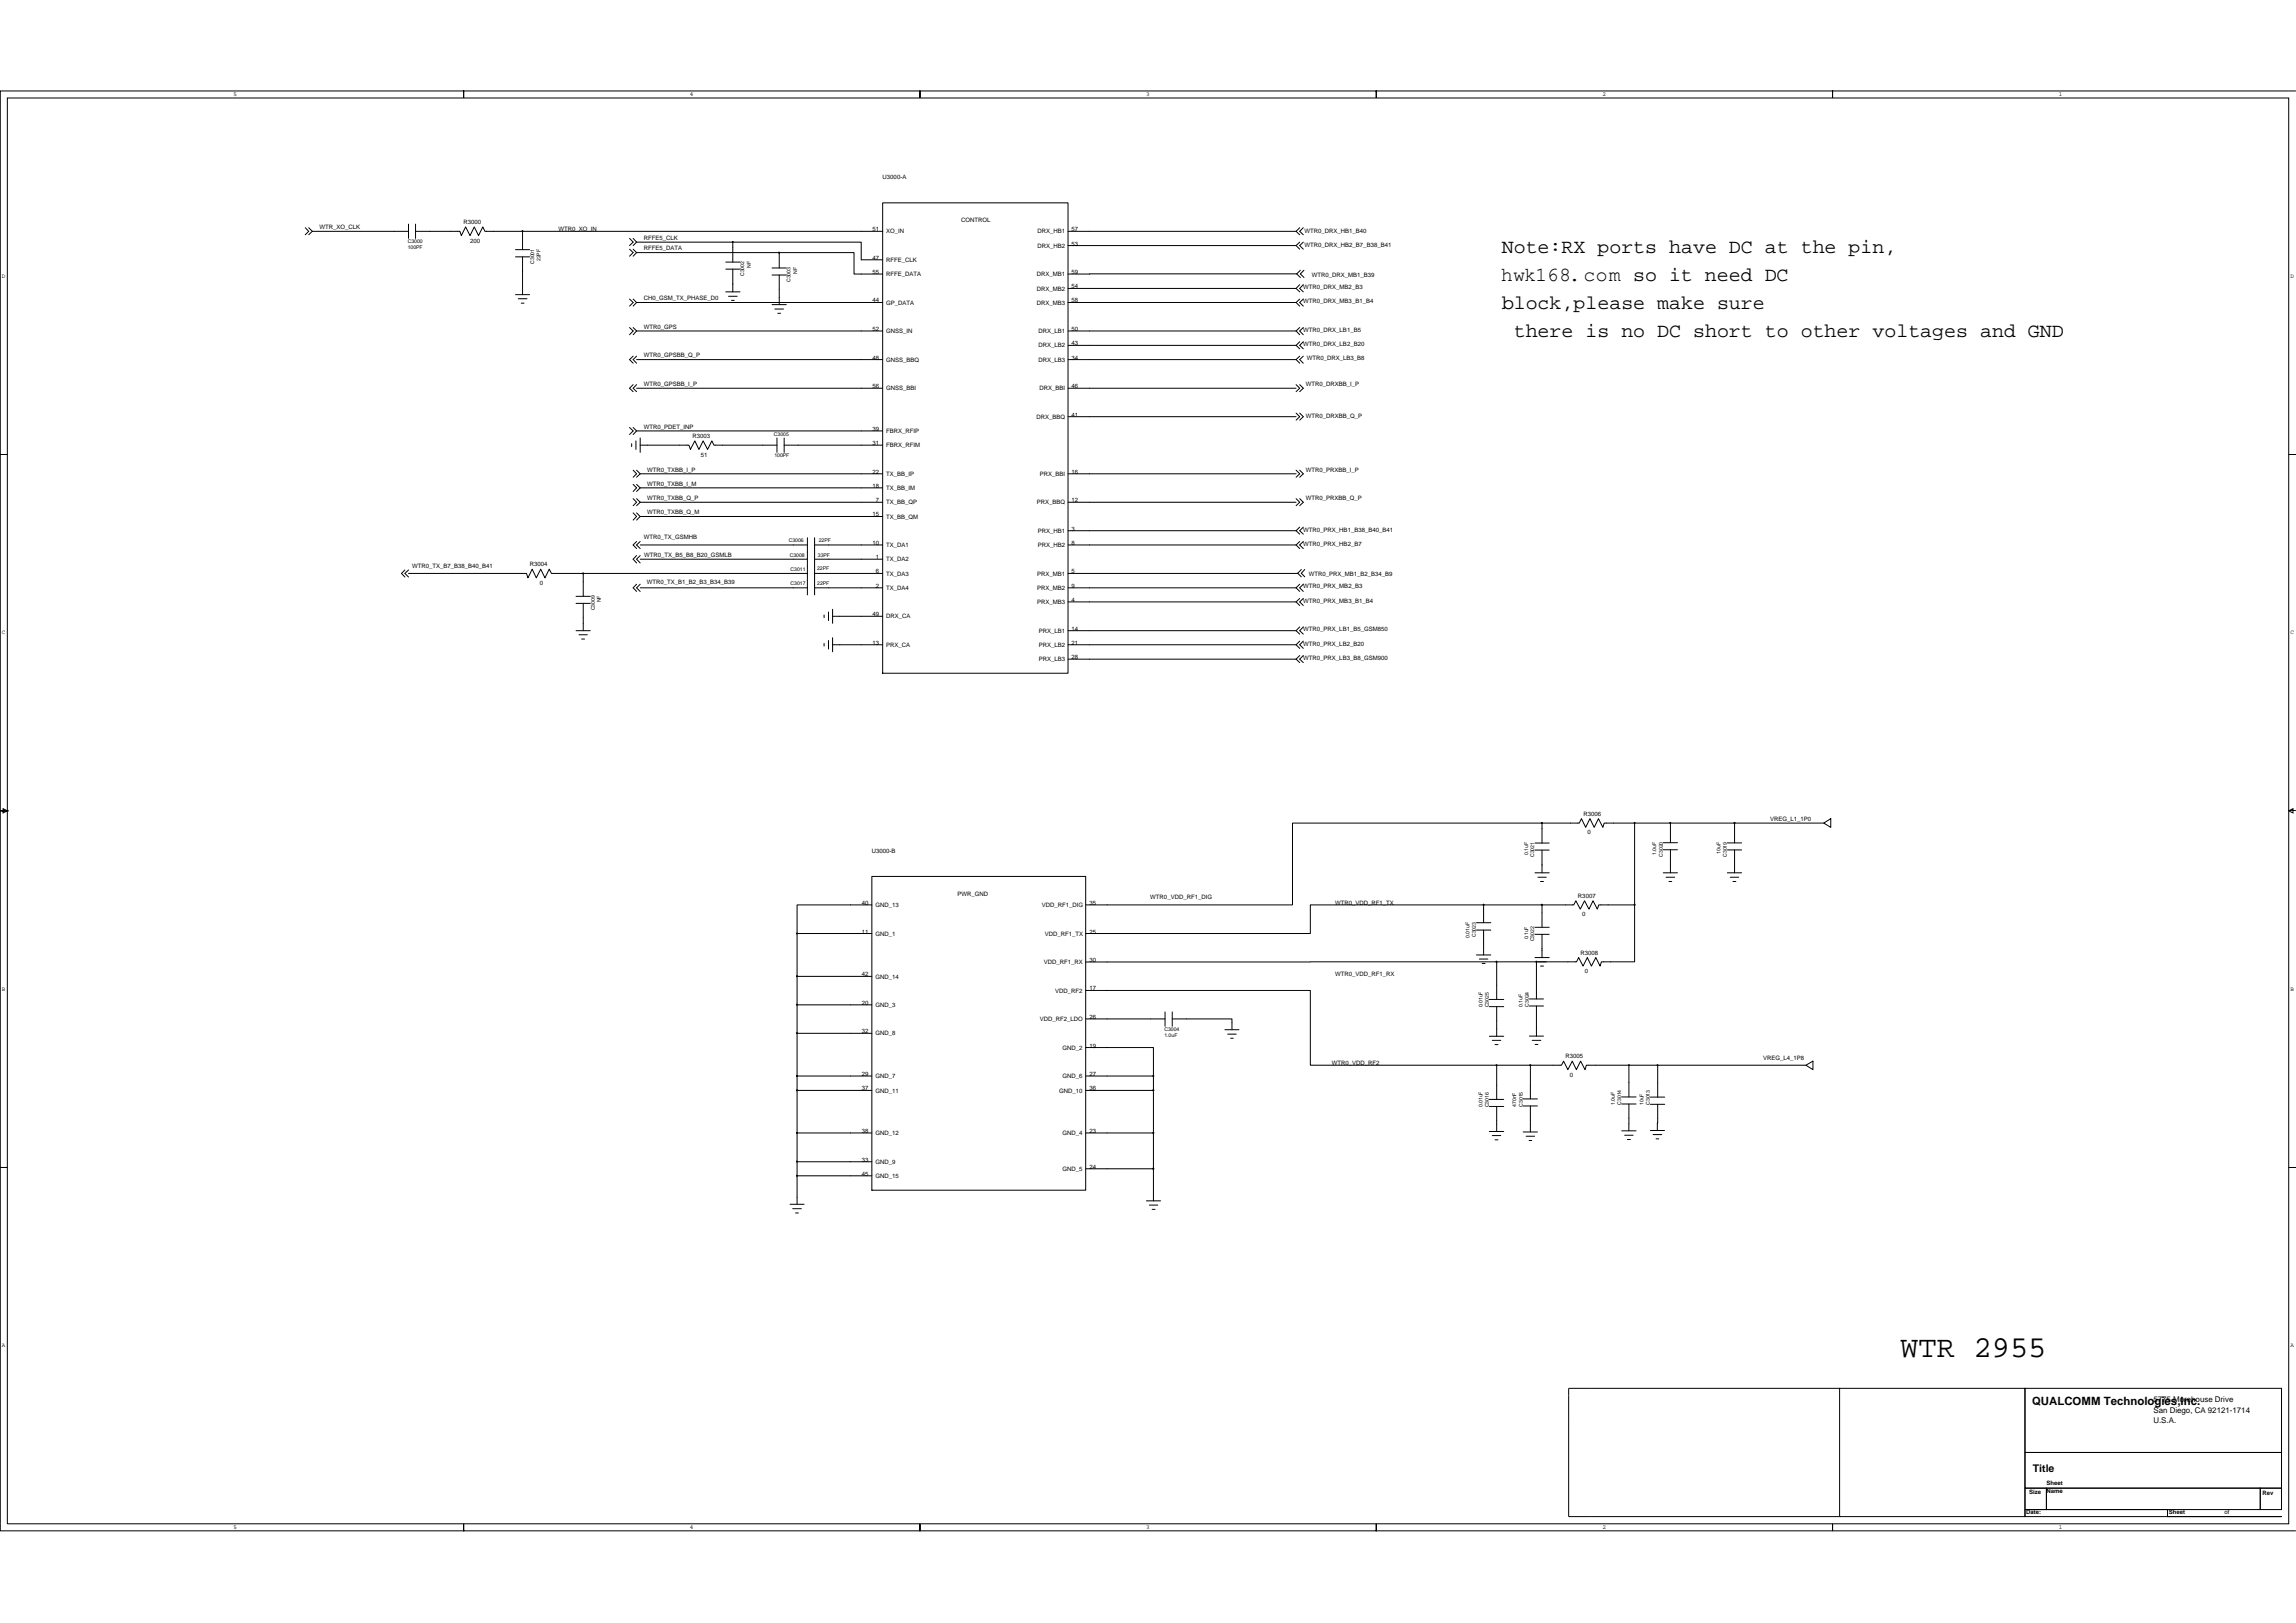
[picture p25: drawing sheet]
<svg xmlns="http://www.w3.org/2000/svg" width="297mm" height="210mm" viewBox="0 0 297 210" stroke-linecap="round" stroke-linejoin="round" font-family="sans-serif">
<defs><g id="words">
<text font-size="3.9" x="245.8" y="175.6">WTR 2955</text>
<g font-size="2.6">
<text x="194.3" y="32.7">Note:RX ports have DC at the pin,</text>
<text x="194.3" y="36.3">hwk168.com so it need DC</text>
<text x="194.3" y="40">block,please make sure</text>
<text x="195.8" y="43.6">there is no DC short to other voltages and GND</text>
</g>
<text font-size="1.5" x="262.9" y="181.8">QUALCOMM Technologies,Inc.</text>
<text font-size="1.4" x="263" y="190.5">Title</text>
<g font-size="1">
<text x="278.6" y="181.4">5775 Morehouse Drive</text>
<text x="278.6" y="182.8">San Diego, CA 92121-1714</text>
<text x="278.6" y="184.1">U.S.A.</text>
</g>
<g font-size=".8">
<text x="30.2" y="12.4">5</text>
<text x="89.3" y="12.4">4</text>
<text x="148.3" y="12.4">3</text>
<text x="207.3" y="12.4">2</text>
<text x="266.3" y="12.4">1</text>
<text x="114.2" y="23.2">U3000-A</text>
<text x="41.3" y="29.6">WTR_XO_CLK</text>
<text x="60" y="29">R3000</text>
<text x="72.2" y="29.9">WTR0_XO_IN</text>
<text x="112.9" y="29.9">51</text>
<text x="124.3" y="28.7">CONTROL</text>
<text x="138.6" y="29.9">57</text>
<text x=".3" y="36">D</text>
<text x="60.8" y="31.4">200</text>
<text x="83.3" y="31">RFFE5_CLK</text>
<text x="83.3" y="32.4">RFFE5_DATA</text>
<text x="112.9" y="33.6">47</text>
<text x="112.9" y="35.5">55</text>
<text x="114.7" y="30.2">XO_IN</text>
<text x="114.7" y="33.9">RFFE_CLK</text>
<text x="114.7" y="35.7">RFFE_DATA</text>
<text x="134.2" y="35.7">DRX_MB1</text>
<text x="134.2" y="30.2">DRX_HB1</text>
<text x="134.2" y="32">DRX_HB2</text>
<text x="138.6" y="31.8">53</text>
<text x="138.6" y="35.5">59</text>
<text x="168.8" y="30.1">WTR0_DRX_HB1_B40</text>
<text x="168.8" y="32">WTR0_DRX_HB2_B7_B38_B41</text>
<text x="169.7" y="35.8">WTR0_DRX_MB1_B39</text>
<text x="296.3" y="36">D</text>
<text x="83.3" y="38.9">CH0_GSM_TX_PHASE_D0</text>
<text x="112.9" y="39.1">44</text>
<text x="114.7" y="39.4">GP_DATA</text>
<text x="134.2" y="39.4">DRX_MB3</text>
<text x="134.2" y="37.6">DRX_MB2</text>
<text x="138.6" y="39.1">58</text>
<text x="138.6" y="37.3">54</text>
<text x="168.6" y="37.4">WTR0_DRX_MB2_B3</text>
<text x="168.6" y="39.2">WTR0_DRX_MB3_B1_B4</text>
<text x="83.3" y="42.6">WTR0_GPS</text>
<text x="83.3" y="46.2">WTR0_GPSBB_Q_P</text>
<text x="112.9" y="42.8">52</text>
<text x="112.9" y="46.5">48</text>
<text x="114.7" y="43.1">GNSS_IN</text>
<text x="114.7" y="46.8">GNSS_BBQ</text>
<text x="134.3" y="43.1">DRX_LB1</text>
<text x="134.3" y="45">DRX_LB2</text>
<text x="134.3" y="46.8">DRX_LB3</text>
<text x="138.6" y="42.8">50</text>
<text x="138.6" y="44.7">43</text>
<text x="138.6" y="46.5">34</text>
<text x="168.6" y="42.9">WTR0_DRX_LB1_B5</text>
<text x="168.6" y="44.8">WTR0_DRX_LB2_B20</text>
<text x="169.1" y="46.6">WTR0_DRX_LB3_B8</text>
<text x="83.3" y="49.9">WTR0_GPSBB_I_P</text>
<text x="112.9" y="50.2">56</text>
<text x="114.7" y="50.5">GNSS_BBI</text>
<text x="134.5" y="50.5">DRX_BBI</text>
<text x="138.6" y="50.2">46</text>
<text x="138.6" y="53.9">41</text>
<text x="168.9" y="49.9">WTR0_DRXBB_I_P</text>
<text x="83.3" y="55.5">WTR0_PDET_INP</text>
<text x="89.6" y="56.7">R3003</text>
<text x="90.7" y="59.1">51</text>
<text x="112.9" y="57.6">31</text>
<text x="112.9" y="55.8">39</text>
<text x="114.7" y="57.9">FBRX_RFIM</text>
<text x="114.7" y="56">FBRX_RFIP</text>
<text x="134.1" y="54.2">DRX_BBQ</text>
<text x="168.9" y="54.1">WTR0_DRXBB_Q_P</text>
<text x="83.7" y="61">WTR0_TXBB_I_P</text>
<text x="83.7" y="62.8">WTR0_TXBB_I_M</text>
<text x="83.7" y="64.7">WTR0_TXBB_Q_P</text>
<text x="112.9" y="61.3">22</text>
<text x="112.9" y="63.1">18</text>
<text x="113.3" y="65">7</text>
<text x="114.7" y="61.6">TX_BB_IP</text>
<text x="114.7" y="63.4">TX_BB_IM</text>
<text x="114.7" y="65.3">TX_BB_QP</text>
<text x="134.1" y="65.3">PRX_BBQ</text>
<text x="134.5" y="61.6">PRX_BBI</text>
<text x="138.6" y="61.3">16</text>
<text x="138.6" y="65">12</text>
<text x="168.9" y="61">WTR0_PRXBB_I_P</text>
<text x="168.9" y="64.7">WTR0_PRXBB_Q_P</text>
<text x="83.3" y="69.8">WTR0_TX_GSMHB</text>
<text x="83.7" y="66.5">WTR0_TXBB_Q_M</text>
<text x="112.9" y="66.8">15</text>
<text x="112.9" y="70.5">10</text>
<text x="114.7" y="67.1">TX_BB_QM</text>
<text x="114.7" y="70.8">TX_DA1</text>
<text x="134.3" y="68.9">PRX_HB1</text>
<text x="134.3" y="70.8">PRX_HB2</text>
<text x="138.6" y="68.7">3</text>
<text x="138.6" y="70.5">8</text>
<text x="168.6" y="70.6">WTR0_PRX_HB2_B7</text>
<text x="168.6" y="68.8">WTR0_PRX_HB1_B38_B40_B41</text>
<text x="53.3" y="73.5">WTR0_TX_B7_B38_B40_B41</text>
<text x="68.5" y="73.3">R3004</text>
<text x="69.8" y="75.7">0</text>
<text x="83.3" y="72.1">WTR0_TX_B5_B8_B20_GSMLB</text>
<text x="83.7" y="75.6">WTR0_TX_B1_B2_B3_B34_B39</text>
<text x="113.3" y="72.3">1</text>
<text x="113.3" y="74.2">6</text>
<text x="113.3" y="76.1">2</text>
<text x="114.7" y="72.6">TX_DA2</text>
<text x="114.7" y="74.5">TX_DA3</text>
<text x="114.7" y="76.3">TX_DA4</text>
<text x="134.2" y="74.5">PRX_MB1</text>
<text x="134.2" y="76.3">PRX_MB2</text>
<text x="138.6" y="74.2">5</text>
<text x="138.6" y="76.1">9</text>
<text x="138.6" y="77.9">4</text>
<text x="168.6" y="78">WTR0_PRX_MB3_B1_B4</text>
<text x="168.6" y="76.1">WTR0_PRX_MB2_B3</text>
<text x="169.3" y="74.5">WTR0_PRX_MB1_B2_B34_B9</text>
<text x=".3" y="82.1">C</text>
<text x="112.9" y="79.7">49</text>
<text x="112.9" y="83.4">13</text>
<text x="114.7" y="80">DRX_CA</text>
<text x="114.7" y="83.7">PRX_CA</text>
<text x="134.2" y="78.1">PRX_MB3</text>
<text x="134.4" y="81.9">PRX_LB1</text>
<text x="134.4" y="83.7">PRX_LB2</text>
<text x="138.6" y="81.6">14</text>
<text x="138.6" y="83.4">21</text>
<text x="168.6" y="81.7">WTR0_PRX_LB1_B5_GSM850</text>
<text x="168.6" y="83.5">WTR0_PRX_LB2_B20</text>
<text x="296.3" y="82.1">C</text>
<text x="134.4" y="85.6">PRX_LB3</text>
<text x="138.6" y="85.3">28</text>
<text x="168.6" y="85.3">WTR0_PRX_LB3_B8_GSM900</text>
<text x="204.8" y="105.6">R3006</text>
<text x="205.4" y="107.9">0</text>
<text x="229" y="106.2">VREG_L1_1P0</text>
<text x="112.8" y="110.3">U3000-B</text>
<text x="111.5" y="117.1">40</text>
<text x="113.3" y="117.3">GND_13</text>
<text x="123.9" y="115.9">PWR_GND</text>
<text x="134.8" y="117.3">VDD_RF1_DIG</text>
<text x="140.9" y="117.1">35</text>
<text x="148.8" y="116.3">WTR0_VDD_RF1_DIG</text>
<text x="172.7" y="117.1">WTR0_VDD_RF1_TX</text>
<text x="204.1" y="116.2">R3007</text>
<text x="204.7" y="118.6">0</text>
<text x="111.5" y="120.8">11</text>
<text x="113.3" y="121.1">GND_1</text>
<text x="135.1" y="124.7">VDD_RF1_RX</text>
<text x="135.2" y="121.1">VDD_RF1_TX</text>
<text x="140.9" y="120.8">25</text>
<text x="140.9" y="124.5">30</text>
<text x="204.5" y="123.5">R3008</text>
<text x="205" y="125.9">0</text>
<text x=".3" y="128.2">B</text>
<text x="111.5" y="130">20</text>
<text x="111.5" y="126.3">42</text>
<text x="113.3" y="130.3">GND_3</text>
<text x="113.3" y="126.6">GND_14</text>
<text x="136.5" y="128.4">VDD_RF2</text>
<text x="140.9" y="128.1">17</text>
<text x="140.9" y="131.8">26</text>
<text x="172.7" y="126.3">WTR0_VDD_RF1_RX</text>
<text x="296.3" y="128.2">B</text>
<text x="111.5" y="133.7">32</text>
<text x="113.3" y="134">GND_8</text>
<text x="134.5" y="132.1">VDD_RF2_LDO</text>
<text x="137.5" y="135.8">GND_2</text>
<text x="140.9" y="135.5">19</text>
<text x="172.3" y="137.8">WTR0_VDD_RF2</text>
<text x="202.5" y="136.9">R3005</text>
<text x="228.1" y="137.1">VREG_L4_1P8</text>
<text x="111.5" y="139.2">29</text>
<text x="111.5" y="141.1">37</text>
<text x="113.3" y="139.5">GND_7</text>
<text x="113.3" y="141.4">GND_11</text>
<text x="137" y="141.4">GND_10</text>
<text x="137.5" y="139.5">GND_6</text>
<text x="140.9" y="139.2">27</text>
<text x="140.9" y="141.1">36</text>
<text x="203.1" y="139.3">0</text>
<text x="111.5" y="146.6">38</text>
<text x="113.3" y="146.9">GND_12</text>
<text x="137.5" y="146.9">GND_4</text>
<text x="140.9" y="146.6">23</text>
<text x="111.5" y="152.1">45</text>
<text x="111.5" y="150.3">33</text>
<text x="113.3" y="152.4">GND_15</text>
<text x="113.3" y="150.6">GND_9</text>
<text x="137.5" y="151.5">GND_5</text>
<text x="140.9" y="151.2">24</text>
<text x=".3" y="174.3">A</text>
<text x="296.3" y="174.3">A</text>
<text x="30.2" y="197.8">5</text>
<text x="89.3" y="197.8">4</text>
<text x="148.3" y="197.8">3</text>
<text x="207.3" y="197.8">2</text>
<text x="262.1" y="195.9">Date:</text>
<text x="262.5" y="193.3">Size</text>
<text x="264.7" y="192.1">Sheet</text>
<text x="264.7" y="193.2">Name</text>
<text x="266.3" y="197.8">1</text>
<text x="280.6" y="195.9">Sheet</text>
<text x="287.8" y="195.9">of</text>
<text x="292.7" y="193.4">Rev</text>
</g>
<g font-size=".7">
<text x="52.7" y="31.4">C3000</text>
<text x="52.7" y="32.2">100PF</text>
<text x="69.1" y="34.1" transform="rotate(-90 69.1 34.1)">C3001</text>
<text x="69.9" y="33.8" transform="rotate(-90 69.9 33.8)">22PF</text>
<text x="96.3" y="35.7" transform="rotate(-90 96.3 35.7)">C3002</text>
<text x="97.1" y="34.7" transform="rotate(-90 97.1 34.7)">NF</text>
<text x="103.1" y="35.5" transform="rotate(-90 103.1 35.5)">NF</text>
<text x="102.3" y="36.5" transform="rotate(-90 102.3 36.5)">C3003</text>
<text x="100.1" y="56.5">C3005</text>
<text x="100.2" y="59.1">100PF</text>
<text x="102" y="70.1">C3006</text>
<text x="105.9" y="70.1">22PF</text>
<text x="77.7" y="77.9" transform="rotate(-90 77.7 77.9)">NF</text>
<text x="102.2" y="72.1">C3008</text>
<text x="102.3" y="73.9">C3011</text>
<text x="102.3" y="75.7">C3017</text>
<text x="105.7" y="73.8">22PF</text>
<text x="105.7" y="75.7">22PF</text>
<text x="105.8" y="72">33PF</text>
<text x="76.9" y="79" transform="rotate(-90 76.9 79)">C3009</text>
<text x="197.7" y="110.6" transform="rotate(-90 197.7 110.6)">0.1uF</text>
<text x="198.5" y="110.9" transform="rotate(-90 198.5 110.9)">C3021</text>
<text x="214.3" y="110.6" transform="rotate(-90 214.3 110.6)">1.0uF</text>
<text x="215.1" y="110.8" transform="rotate(-90 215.1 110.8)">C3020</text>
<text x="222.6" y="110.4" transform="rotate(-90 222.6 110.4)">10uF</text>
<text x="223.4" y="110.9" transform="rotate(-90 223.4 110.9)">C3019</text>
<text x="190.1" y="121.3" transform="rotate(-90 190.1 121.3)">0.01uF</text>
<text x="190.9" y="121.2" transform="rotate(-90 190.9 121.2)">C3023</text>
<text x="197.7" y="121.5" transform="rotate(-90 197.7 121.5)">0.1uF</text>
<text x="198.5" y="121.8" transform="rotate(-90 198.5 121.8)">C3022</text>
<text x="191.8" y="130.3" transform="rotate(-90 191.8 130.3)">0.01uF</text>
<text x="192.6" y="130.3" transform="rotate(-90 192.6 130.3)">C3025</text>
<text x="197" y="130.3" transform="rotate(-90 197 130.3)">0.1uF</text>
<text x="197.8" y="130.3" transform="rotate(-90 197.8 130.3)">C3024</text>
<text x="150.6" y="133.3">C3004</text>
<text x="150.6" y="134.1">1.0uF</text>
<text x="191.8" y="143.3" transform="rotate(-90 191.8 143.3)">0.01uF</text>
<text x="192.6" y="143.3" transform="rotate(-90 192.6 143.3)">C3016</text>
<text x="196.2" y="143.2" transform="rotate(-90 196.2 143.2)">470nF</text>
<text x="197" y="143.2" transform="rotate(-90 197 143.2)">C3015</text>
<text x="208.9" y="142.9" transform="rotate(-90 208.9 142.9)">1.0uF</text>
<text x="209.7" y="142.9" transform="rotate(-90 209.7 142.9)">C3014</text>
<text x="212.6" y="143" transform="rotate(-90 212.6 143)">10uF</text>
<text x="213.4" y="143" transform="rotate(-90 213.4 143)">C3013</text>
</g>
</g></defs>
<g fill="none" stroke="#000" stroke-width=".13">
<path d="M.9 12.7h295.2v184.4h-295.2zM297 11.8h-59.9v.9v-.9h-59v.9v-.9h-59.1v.9v-.9h-59v.9v-.9h-60v47h.9h-.9v46.1h.9l-.5 .3v-.6l.5 .3h-.9v46.1h.9h-.9v47.1h60v-1v1h59v-1v1h59.1v-1v1h59v-1v1h59.9M39.5 29.5l.4 .4-.4 .5M39.9 29.5l.5 .4M40.4 29.9h12.4M40.4 29.9l-.5 .5M52.8 29v1.8M53.8 29.9h5.7l.2 .6 .5-1.1 .6 1.1 .6-1.1 .5 1.1 .6-1.1 .2 .5h4.9v2.4M53.8 29v1.8M66.7 32.3h1.8M66.7 33.2h1.8M66.7 38.1h1.8"/>
<path d="M67.1 38.7h1.1M67.4 39.2h.4M67.6 29.9h46.6M67.6 33.2v4.9M81.4 30.8l.5 .5-.5 .5M81.4 32.2l.5 .5-.5 .4M81.4 38.7l.5 .4-.5 .5M81.9 30.8l.5 .5M81.9 32.2l.5 .5M81.9 38.7l.5 .4M82.4 32.7h28.1v2.8h3.7M82.4 31.3h29v2.3h2.8"/>
<path d="M82.4 39.1h31.8M82.4 31.3l-.5 .5M82.4 32.7l-.5 .4M82.4 39.1l-.5 .5M93.9 33.9h1.8M93.9 34.8h1.8M93.9 37.8h1.8M94.3 38.3h1.1M94.6 38.9h.4M94.8 31.3v2.6M94.8 34.8v3M99.9 34.7h1.8"/>
<path d="M99.9 35.6h1.8M99.9 39.4h1.8M100.2 40h1.2M100.8 32.7v2M100.8 35.6v3.8M114.2 26.2h24v60.9h-24zM138.2 29.9h29.5M138.2 39.1h29.5M138.2 31.8h29.5M138.2 37.3h29.5M167.7 29.9l.4 .5M167.7 31.8l.4 .4"/>
<path d="M167.7 37.3l.4 .5M167.7 39.1l.4 .5M167.8 35.4l.4 .5M167.8 35.4l-29.6 .1M168.1 29.5l-.4 .4M168.1 31.3l-.4 .5M168.1 36.8l-.4 .5M168.1 38.7l-.4 .4M168.2 35l-.4 .4M168.6 29.5l-.5 .4 .5 .5M168.6 31.3l-.5 .5 .5 .4M168.6 36.8l-.5 .5 .5 .5"/>
<path d="M168.6 38.7l-.5 .4 .5 .5M168.7 35l-.5 .4 .5 .5M81.4 42.4l.5 .4-.5 .5M81.4 55.3l.5 .5-.5 .4M81.7 57.4v.4M81.9 42.4l.5 .4M81.9 49.8l-.5 .4 .5 .5M81.9 46.1l-.5 .4 .5 .5M81.9 55.3l.5 .5M82.3 57v1.1M82.4 42.8h31.8M82.4 46.5h31.8"/>
<path d="M82.4 50.2h31.8M82.4 55.8h31.8M82.4 42.8l-.5 .5M82.4 49.8l-.5 .4 .5 .5M82.4 46.1l-.5 .4 .5 .5M82.4 55.8l-.5 .4M82.8 57.6h6.3l.2 .5 .6-1.1 .5 1.1 .6-1.1 .5 1.1 .6-1.1 .3 .6h8.1M82.8 56.7v1.8M100.5 56.7v1.8M100.6 40.5h.4M101.4 57.6h12.8M101.4 56.7v1.8"/>
<path d="M138.2 42.8h29.5M138.2 46.5h29.5M138.2 50.2h29.5M138.2 44.7h29.5M138.2 53.9h29.5M167.7 49.8l.4 .4-.4 .5M167.7 53.4l.4 .5-.4 .5M167.7 42.8l.4 .5M167.7 44.7l.4 .4M167.7 46.5l.4 .5M168.1 49.8l.5 .4-.5 .5M168.1 53.4l.5 .5-.5 .5"/>
<path d="M168.1 42.4l-.4 .4M168.1 44.2l-.4 .5M168.1 46.1l-.4 .4M168.6 42.4l-.5 .4 .5 .5M168.6 44.2l-.5 .5 .5 .4M168.6 46.1l-.5 .4 .5 .5M297 58.8h-.9h.9M52.4 73.7l-.5 .5 .5 .5M52.8 74.2h15.3l.2 .6 .6-1.2 .5 1.2 .6-1.2 .5 1.2 .6-1.2 .2 .6h4.2v3M52.8 73.7l-.4 .5 .4 .5M74.5 77.2h1.9M74.5 78.1h1.9"/>
<path d="M75.5 74.2h29M75.5 78.1v3.5M81.9 60.8l.5 .5-.5 .4M81.9 62.7l.5 .4-.5 .5M81.9 64.5l.5 .5-.5 .4M81.9 66.4l.5 .4-.5 .5M82.4 60.8l.4 .5M82.4 62.7l.4 .4M82.4 64.5l.4 .5M82.4 66.4l.4 .4M82.4 75.6l-.5 .5 .5 .4M82.4 71.9l-.5 .4 .5 .5"/>
<path d="M82.4 70.1l-.5 .4 .5 .5M82.8 61.3h31.4M82.8 63.1h31.4M82.8 65h31.4M82.8 66.8h31.4M82.8 70.5h21.7M82.8 72.3h21.7M82.8 76.1h21.7M82.8 61.3l-.4 .4M82.8 63.1l-.4 .5M82.8 65l-.4 .4M82.8 66.8l-.4 .5"/>
<path d="M82.8 75.6l-.4 .5 .4 .4M82.8 71.9l-.4 .4 .4 .5M82.8 70.1l-.4 .4 .4 .5M104.5 69.6v7.4M105.4 74.2h8.8M105.4 70.5h8.8M105.4 72.3h8.8M105.4 76.1h8.8M105.4 69.6v7.4M106.6 79.6v.3M107.2 79.2v1.1M107.7 79.7h6.5"/>
<path d="M107.7 78.8v1.8M138.2 61.3h29.5M138.2 65h29.5M138.2 70.5h29.5M138.2 76.1h29.5M138.2 68.7h29.5M138.2 77.9h29.5M167.7 60.8l.4 .5-.4 .4M167.7 64.5l.4 .5-.4 .4M167.7 77.9l.4 .4M167.7 70.5l.4 .5M167.7 68.7l.4 .4"/>
<path d="M167.7 76.1l.4 .4M167.9 74.2l.5 .4M167.9 74.2h-29.7M168.1 60.8l.5 .5-.5 .4M168.1 64.5l.5 .5-.5 .4M168.1 77.4l-.4 .5M168.1 70.1l-.4 .4M168.1 68.2l-.4 .5M168.1 75.6l-.4 .5M168.4 73.7l-.5 .5M168.6 77.4l-.5 .5 .5 .4M168.6 70.1l-.5 .4 .5 .5"/>
<path d="M168.6 68.2l-.5 .5 .5 .4M168.6 75.6l-.5 .5 .5 .4M168.8 73.7l-.4 .5 .4 .4M74.5 81.6h1.9M74.9 82.1h1.1M75.2 82.7h.4M106.6 83.2v.4M107.2 82.9v1.1M107.7 83.4h6.5M107.7 82.5v1.8M138.2 83.4h29.5M138.2 81.6h29.5"/>
<path d="M138.2 85.3h29.5M167.7 81.6l.4 .4M167.7 85.3l.4 .4M167.7 83.4l.4 .5M168.1 81.1l-.4 .5M168.1 84.8l-.4 .5M168.1 83l-.4 .4M168.6 81.1l-.5 .5 .5 .4M168.6 84.8l-.5 .5 .5 .4M168.6 83l-.5 .4 .5 .5M112.8 113.4h27.7v40.6h-27.7zM112.8 117.1h-9.7v3.7h9.7"/>
<path d="M191 119.4h1.9M191.9 117.1h-22.4v3.7h-29M198.6 120h1.8M198.6 109.1h1.8M198.6 110h1.8M198.6 112.9h1.8M199 113.5h1M199.3 114h.4M199.5 110v2.9M199.5 106.5h-32.3v10.6h-26.7M199.5 117.1h-7.6v2.3M211.5 106.5v10.6h-4.7l-.2 .5-.5-1.1-.5 1.1-.6-1.1-.6 1.1-.5-1.1-.3 .6h-4.1v2.9"/>
<path d="M211.5 117.1v7.3h-4.3l-.2 .6-.5-1.1-.6 1.1-.5-1.1-.6 1.1-.6-1.1-.2 .5h-5.2v4.8M215.2 109h1.8M215.2 109.9h1.8M215.2 112.9h1.8M215.5 113.5h1.2M215.9 114h.4M216.1 106.5v2.5M216.1 109.9v3M223.5 109.1h1.8M223.5 110h1.8M223.5 112.9h1.8M223.9 113.5h1"/>
<path d="M224.2 114h.4M224.4 110v2.9M224.4 106.5v2.6M235.9 106.5h-28.4l-.1 .5-.6-1.1-.6 1.1-.5-1.1-.6 1.1-.5-1.1-.3 .6h-4.8v2.6M235.9 106.5l1-.6v1.1zM296.1 104.9l.5-.3v.6zM296.1 104.9h.9M103.1 120.8v5.5h9.7M103.1 126.3v3.7h9.7M103.1 130v3.7h9.7M103.1 133.7v5.5h9.7M103.1 139.2v1.9h9.7"/>
<path d="M140.5 128.1h29v9.7h24.1M140.5 135.5h8.7v3.7h-8.7M140.5 131.8h10.2M149.2 139.2v1.9h-8.7M150.7 130.9v1.9M151.7 131.8h7.7v1.4M151.7 130.9v1.9M158.5 133.2h1.8M158.8 133.8h1.1M159.2 134.3h.4M191 120.3h1.9M191 123.5h1.9"/>
<path d="M191.4 124.1h1.1M191.7 124.7h.4M191.9 120.3v3.2M192.7 134.1h1.8M192.7 130.2h1.8M192.7 129.3h1.8M193.1 134.6h1.1M193.4 135.1h.4M193.6 130.2v3.9M193.6 124.4l-53.1 .1M197.9 134h1.8M197.9 130.2h1.8"/>
<path d="M197.9 129.2h1.8M198 137.8h-4.4v4.4M198.2 134.6h1.1M198.6 120.9h1.8M198.6 123.9h1.8M198.6 135.1h.4M198.8 124.4h-5.2v4.9M198.8 130.2v3.8M199 124.4h1M199.3 125h.4M199.5 120.9v3M210.7 137.8h-5.5l-.1 .6-.6-1.1-.6 1.1-.5-1.1-.6 1.1-.5-1.1-.3 .5h-4v4.4"/>
<path d="M214.5 137.8h-3.8v4.1M233.6 137.8l.9-.5v1.1zM233.6 137.8h-19.1v4.1M102.2 155.8h1.8M102.5 156.4h1.2M102.9 156.9h.4M103.1 141.1v5.5h9.7M103.1 146.6v3.7h9.7M103.1 150.3v1.8h9.7M103.1 152.1v3.7M148.3 155.4h1.9M148.7 155.9h1.1"/>
<path d="M149.1 156.5h.3M149.2 141.1v5.5h-8.7M149.2 146.6v4.6h-8.7M149.2 151.2v4.2M192.7 146.4h1.8M192.7 143.2h1.8M192.7 142.2h1.8M193.1 146.9h1.1M193.4 147.5h.4M193.6 143.2v3.2M197.1 143.1h1.8M197.1 142.2h1.8"/>
<path d="M197.1 146.5h1.8M197.4 147h1.1M197.8 147.6h.4M198 143.1v3.4M209.8 142.8h1.9M209.8 141.9h1.9M209.8 146.3h1.9M210.2 146.9h1.1M210.5 147.4h.4M210.7 142.8v3.5M213.5 142.9h1.9M213.5 141.9h1.9"/>
<path d="M213.5 146.3h1.8M213.9 146.8h1.1M214.2 147.3h.4M214.5 142.9l-.1 3.4M297 151h-.9h.9M238 179.6h24v16.6h-24zM238 179.6h-35.1v16.6h35.1M262 179.6h33.2v8.3h-33.2zM262 187.9h33.2v4.6h-33.2zM262 192.5h2.7v2.8h-2.7zM262 195.3h18.4v.9h-18.4zM264.7 192.5h27.7v2.8h-27.7z"/>
<path d="M280.4 196.2h14.8zM292.4 192.5h2.8v2.8h-2.8z"/>
</g>
<g fill="#000" stroke="#000" stroke-width=".13">
<path d="M100.7 32.6l.1 .1z" fill-rule="evenodd"/>
<path d="M75.4 74.1l.1 .1-.1 .1z" fill-rule="evenodd"/>
<path d="M191.9 117l.1 .1h-.1z" fill-rule="evenodd"/>
<path d="M199.4 106.4l.1 .1z" fill-rule="evenodd"/>
<path d="M199.4 117l.1 .1z" fill-rule="evenodd"/>
<path d="M211.4 117l.1 .1z" fill-rule="evenodd"/>
<path d="M211.4 106.4l.1 .1z" fill-rule="evenodd"/>
<path d="M216 106.4l.1 .1z" fill-rule="evenodd"/>
<path d="M224.3 106.4l.2 .1h-.1z" fill-rule="evenodd"/>
<path d="M103.1 120.7v.1z" fill-rule="evenodd"/>
<path d="M103.1 129.9v.1z" fill-rule="evenodd"/>
<path d="M103.1 133.6v.1z" fill-rule="evenodd"/>
<path d="M103.1 139.2v.1z" fill-rule="evenodd"/>
<path d="M149.2 139.2h.1l-.1 .1z" fill-rule="evenodd"/>
<path d="M193.6 124.4h.1l-.1 .1z" fill-rule="evenodd"/>
<path d="M193.6 137.8v.1z" fill-rule="evenodd"/>
<path d="M197.9 137.8h.2l-.1 .1z" fill-rule="evenodd"/>
<path d="M198.7 124.4h.1v.1z" fill-rule="evenodd"/>
<path d="M210.7 137.8l.1 .1z" fill-rule="evenodd"/>
<path d="M214.4 137.8l.1 .1z" fill-rule="evenodd"/>
<path d="M103.1 150.2v.1z" fill-rule="evenodd"/>
<path d="M103.1 152.1v.1z" fill-rule="evenodd"/>
<path d="M103.1 141l.1 .1h-.1z" fill-rule="evenodd"/>
<path d="M103.1 146.5v.1z" fill-rule="evenodd"/>
<path d="M149.2 151.1h.1v.2h-.1z" fill-rule="evenodd"/>
<path d="M149.2 146.5l.1 .1h-.1z" fill-rule="evenodd"/>
<path d="M149.2 141h.1v.1h-.1z" fill-rule="evenodd"/>
</g>
<use href="#words"/>
</svg>
